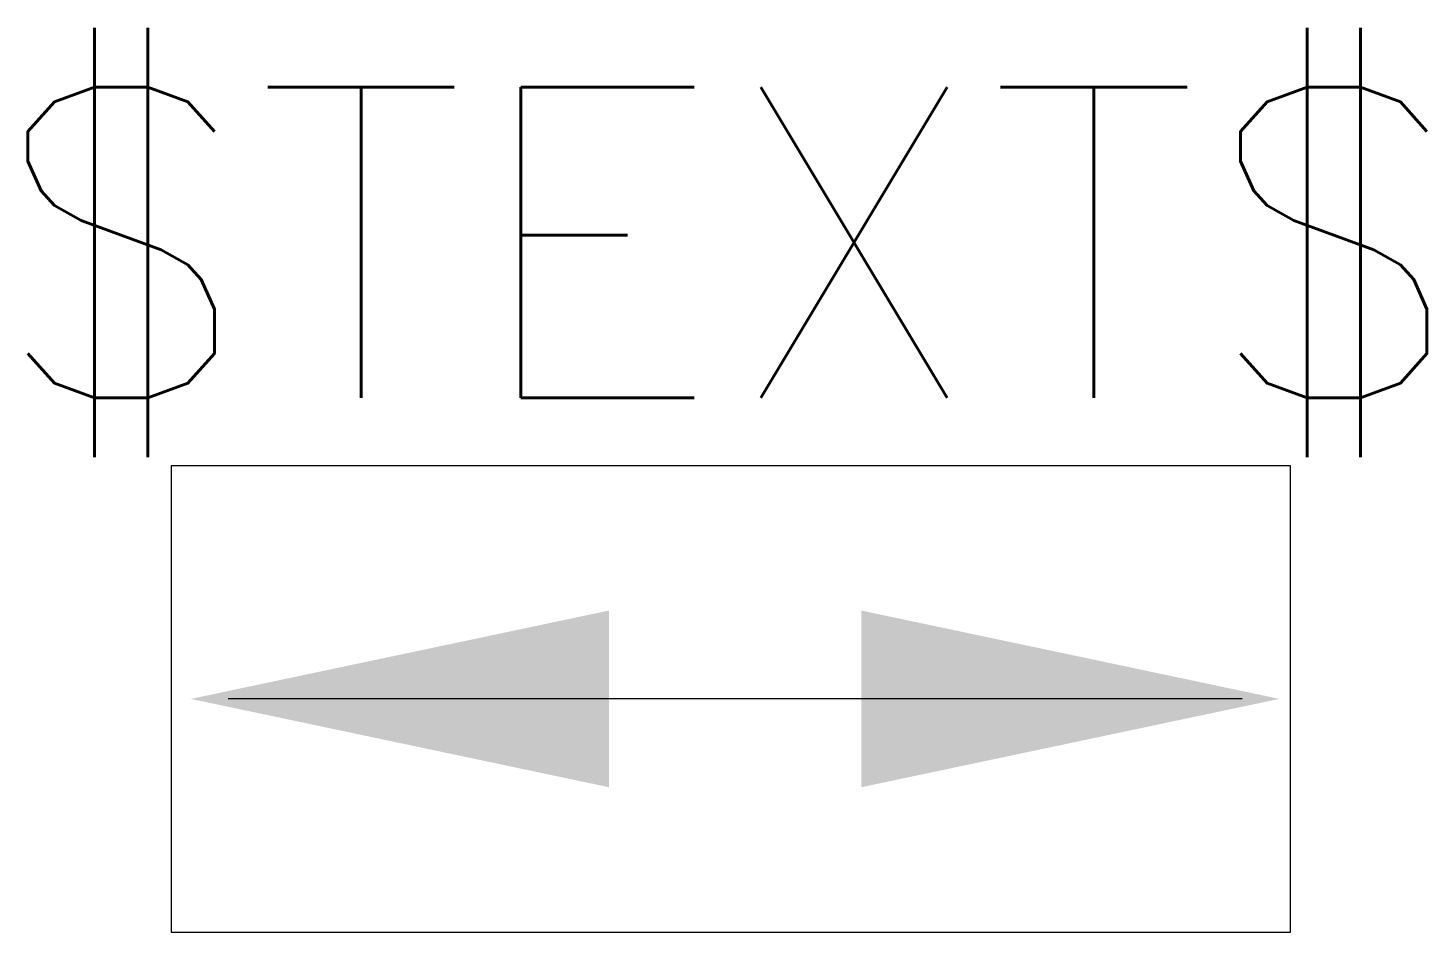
# Model space of a CAD drawing. Extents: x -0.9 to 0.9, y -0.6 to 0.56.
import ezdxf
from ezdxf.enums import TextEntityAlignment as Align

# ---------------------------------------------------------------- set-up
doc = ezdxf.new("R2010")
doc.units = 0
doc.header["$MEASUREMENT"] = 0
doc.styles.add('_TEL_DIM', font='SIMPLEX', dxfattribs={"width": 0.7, "height": 3.5, "bigfont": 'HZTXT'})

msp = doc.modelspace()

# ---------------------------------------------------------------- linework, layer by layer
for p, q in [((0.72, 0), (-0.72, 0)), ((-0.72, 0), (-0.72, -0.6)), ((0.72, -0.6), (0.72, 0)), ((0.6578, -0.3), (-0.6467, -0.3)), ((-0.72, -0.6), (0.72, -0.6))]:
    msp.add_line(p, q)
for points in [[(-0.1567, -0.1863), (-0.6947, -0.3), (-0.1567, -0.4137)], [(0.1678, -0.1863), (0.7058, -0.3), (0.1678, -0.4137)]]:
    msp.add_solid(points)

# ---------------------------------------------------------------- texts
at = {"color": 7, "style": '_TEL_DIM'}
msp.add_attdef('$TEXT$', text='Z', height=0.4, dxfattribs=at).set_placement((-0.0043, 0.2872), align=Align.MIDDLE_CENTER)
at = {"color": 7, "style": '_TEL_DIM', "flags": 1}
msp.add_attdef('A', text='', height=0.00002, dxfattribs=at).set_placement((0, 0), align=Align.MIDDLE_CENTER)

doc.saveas('drawing.dxf')
